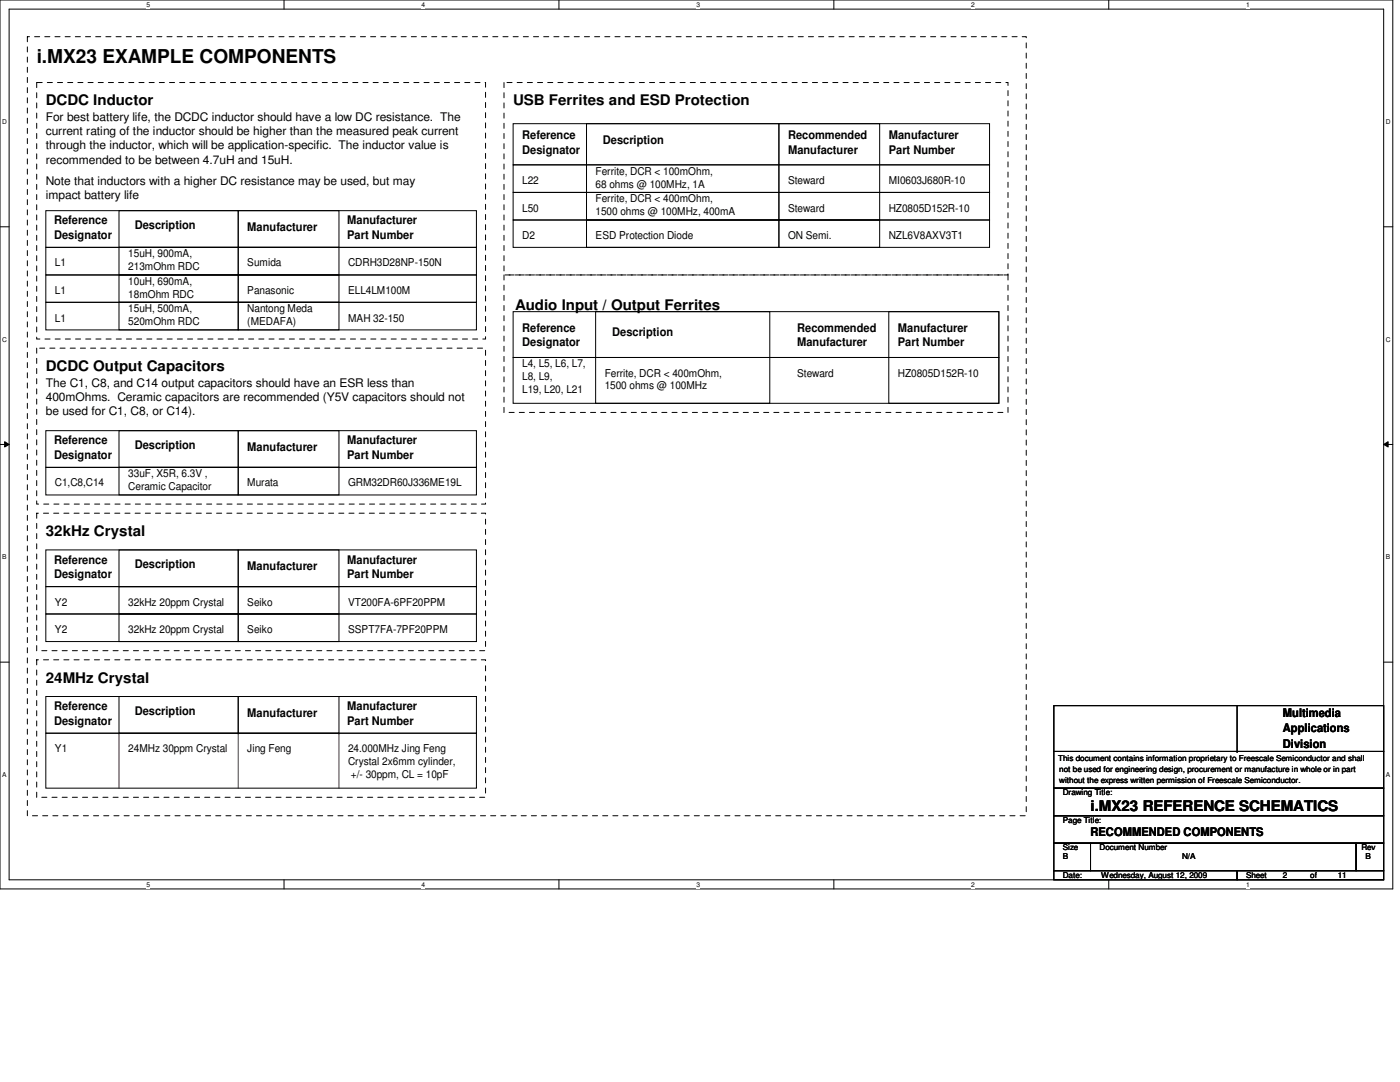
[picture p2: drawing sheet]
<svg xmlns="http://www.w3.org/2000/svg" width="279mm" height="216mm" viewBox="0 0 279 216" stroke-linecap="round" stroke-linejoin="round" font-family="sans-serif">
<defs><g id="words">
<text font-size="3.8" x="7.3" y="12.7">i.MX23 EXAMPLE COMPONENTS</text>
<g font-size="2.9">
<text x="9.1" y="21">DCDC Inductor</text>
<text x="102.4" y="21">USB Ferrites and ESD Protection</text>
<text x="102.8" y="61.8">Audio Input / Output Ferrites</text>
<text x="9.1" y="74">DCDC Output Capacitors</text>
<text x="9.1" y="106.9">32kHz Crystal</text>
<text x="9.1" y="136.2">24MHz Crystal</text>
<text x="217.6" y="161.8">i.MX23 REFERENCE SCHEMATICS</text>
</g>
<g font-size="2.4">
<text x="9.1" y="24.1">For best battery life, the DCDC inductor should have a low DC resistance. The</text>
<text x="9.1" y="27">current rating of the inductor should be higher than the measured peak current</text>
<text x="9.1" y="29.8">through the inductor, which will be application-specific. The inductor value is</text>
<text x="104.2" y="27.8">Reference</text>
<text x="120.3" y="28.7">Description</text>
<text x="157.3" y="27.8">Recommended</text>
<text x="177.4" y="27.8">Manufacturer</text>
<text x="9.1" y="32.6">recommended to be between 4.7uH and 15uH.</text>
<text x="104.2" y="30.6">Designator</text>
<text x="157.3" y="30.6">Manufacturer</text>
<text x="177.4" y="30.6">Part Number</text>
<text x="9.1" y="37">Note that inductors with a higher DC resistance may be used, but may</text>
<text x="9.1" y="39.8">impact battery life</text>
<text x="10.8" y="44.8">Reference</text>
<text x="10.8" y="47.6">Designator</text>
<text x="26.9" y="45.7">Description</text>
<text x="49.4" y="46.1">Manufacturer</text>
<text x="69.3" y="44.8">Manufacturer</text>
<text x="69.3" y="47.6">Part Number</text>
<text x="104.2" y="66.2">Reference</text>
<text x="104.2" y="69">Designator</text>
<text x="122.2" y="67.1">Description</text>
<text x="159.1" y="66.2">Recommended</text>
<text x="159.1" y="69">Manufacturer</text>
<text x="179.2" y="66.2">Manufacturer</text>
<text x="179.2" y="69">Part Number</text>
<text x="9.1" y="77.2">The C1, C8, and C14 output capacitors should have an ESR less than</text>
<text x="9.1" y="80">400mOhms. Ceramic capacitors are recommended (Y5V capacitors should not</text>
<text x="9.1" y="82.8">be used for C1, C8, or C14).</text>
<text x="10.8" y="88.7">Reference</text>
<text x="26.9" y="89.6">Description</text>
<text x="49.4" y="90">Manufacturer</text>
<text x="69.3" y="88.7">Manufacturer</text>
<text x="10.8" y="91.5">Designator</text>
<text x="69.3" y="91.5">Part Number</text>
<text x="10.8" y="112.5">Reference</text>
<text x="26.9" y="113.4">Description</text>
<text x="49.4" y="113.7">Manufacturer</text>
<text x="69.3" y="112.5">Manufacturer</text>
<text x="10.8" y="115.3">Designator</text>
<text x="69.3" y="115.3">Part Number</text>
<text x="10.8" y="141.7">Reference</text>
<text x="26.9" y="142.7">Description</text>
<text x="49.4" y="143">Manufacturer</text>
<text x="69.3" y="141.7">Manufacturer</text>
<text x="256" y="143">Multimedia</text>
<text x="10.8" y="144.6">Designator</text>
<text x="69.3" y="144.6">Part Number</text>
<text x="256" y="146.1">Applications</text>
<text x="256" y="149.2">Division</text>
<text x="217.6" y="166.8">RECOMMENDED COMPONENTS</text>
</g>
<g font-size="2.2">
<text x="118.9" y="34.9">Ferrite, DCR &lt; 100mOhm,</text>
<text x="104.2" y="36.7">L22</text>
<text x="118.9" y="40.4">Ferrite, DCR &lt; 400mOhm,</text>
<text x="118.9" y="37.4">68 ohms @ 100MHz, 1A</text>
<text x="157.3" y="36.7">Steward</text>
<text x="177.4" y="36.7">MI0603J680R-10</text>
<text x="104.2" y="42.2">L50</text>
<text x="104.2" y="47.7">D2</text>
<text x="118.9" y="47.7">ESD Protection Diode</text>
<text x="118.9" y="42.9">1500 ohms @ 100MHz, 400mA</text>
<text x="157.3" y="47.7">ON Semi.</text>
<text x="157.3" y="42.2">Steward</text>
<text x="177.4" y="42.2">HZ0805D152R-10</text>
<text x="177.4" y="47.7">NZL6V8AXV3T1</text>
<text x="11" y="53.2">L1</text>
<text x="25.6" y="51.4">15uH, 900mA,</text>
<text x="25.6" y="53.9">213mOhm RDC</text>
<text x="49.4" y="53.2">Sumida</text>
<text x="69.5" y="53.2">CDRH3D28NP-150N</text>
<text x="11" y="58.7">L1</text>
<text x="25.6" y="56.9">10uH, 690mA,</text>
<text x="25.6" y="59.4">18mOhm RDC</text>
<text x="49.4" y="58.7">Panasonic</text>
<text x="69.5" y="58.7">ELL4LM100M</text>
<text x="11" y="64.2">L1</text>
<text x="25.6" y="62.3">15uH, 500mA,</text>
<text x="25.6" y="64.9">520mOhm RDC</text>
<text x="49.4" y="62.3">Nantong Meda</text>
<text x="49.4" y="64.9">(MEDAFA)</text>
<text x="69.5" y="64.2">MAH 32-150</text>
<text x="104.2" y="73.3">L4, L5, L6, L7,</text>
<text x="104.2" y="75.9">L8, L9,</text>
<text x="120.7" y="75.1">Ferrite, DCR &lt; 400mOhm,</text>
<text x="120.7" y="77.7">1500 ohms @ 100MHz</text>
<text x="159.1" y="75.1">Steward</text>
<text x="179.2" y="75.1">HZ0805D152R-10</text>
<text x="104.2" y="78.4">L19, L20, L21</text>
<text x="25.6" y="95.2">33uF, X5R, 6.3V ,</text>
<text x="11" y="97.1">C1,C8,C14</text>
<text x="25.6" y="97.8">Ceramic Capacitor</text>
<text x="49.4" y="97.1">Murata</text>
<text x="69.5" y="97.1">GRM32DR60J336ME19L</text>
<text x="11" y="120.9">Y2</text>
<text x="25.6" y="120.9">32kHz 20ppm Crystal</text>
<text x="49.4" y="120.9">Seiko</text>
<text x="69.5" y="120.9">VT200FA-6PF20PPM</text>
<text x="11" y="126.3">Y2</text>
<text x="25.6" y="126.3">32kHz 20ppm Crystal</text>
<text x="49.4" y="126.3">Seiko</text>
<text x="69.5" y="126.3">SSPT7FA-7PF20PPM</text>
<text x="11" y="150.1">Y1</text>
<text x="25.6" y="150.1">24MHz 30ppm Crystal</text>
<text x="49.4" y="150.1">Jing Feng</text>
<text x="69.5" y="150.1">24.000MHz Jing Feng</text>
<text x="69.5" y="152.7">Crystal 2x6mm cylinder,</text>
<text x="70" y="155.2">+/- 30ppm, CL = 10pF</text>
</g>
<g font-size="1.6">
<text x="211.2" y="151.9">This document contains information proprietary to Freescale Semiconductor and shall</text>
<text x="211.4" y="154.1">not be used for engineering design, procurement or manufacture in whole or in part</text>
<text x="211.4" y="156.3">without the express written permission of Freescale Semiconductor.</text>
<text x="212.1" y="158.7">Drawing Title:</text>
<text x="212.1" y="164.2">Page Title:</text>
<text x="212.1" y="169.7">Size</text>
<text x="212.1" y="171.5">B</text>
<text x="219.5" y="169.7">Document Number</text>
<text x="235.9" y="171.5">N/A</text>
<text x="271.7" y="169.7">Rev</text>
<text x="272.5" y="171.5">B</text>
<text x="212.1" y="175.2">Date:</text>
<text x="219.8" y="175.2">Wednesday, August 12, 2009</text>
<text x="248.7" y="175.2">Sheet</text>
<text x="256" y="175.2">2</text>
<text x="261.5" y="175.2">of</text>
<text x="267" y="175.2">11</text>
</g>
<g font-size="1.3">
<text x="29.3" y="1.4">5</text>
<text x="84.1" y="1.4">4</text>
<text x="139" y="1.4">3</text>
<text x="193.8" y="1.4">2</text>
<text x="248.7" y="1.4">1</text>
<text x=".5" y="24.7">D</text>
<text x="276.6" y="24.7">D</text>
<text x=".5" y="68.2">C</text>
<text x="276.6" y="68.2">C</text>
<text x=".5" y="111.6">B</text>
<text x="276.6" y="111.6">B</text>
<text x=".5" y="155">A</text>
<text x="276.6" y="155">A</text>
<text x="29.3" y="177">5</text>
<text x="84.1" y="177">4</text>
<text x="139" y="177">3</text>
<text x="193.8" y="177">2</text>
<text x="248.7" y="177">1</text>
</g>
</g></defs>
<path d="M0 0h278v177.4h-278zM1.8 1.8h274.3v173.8h-274.3z" fill="none" stroke="#000" stroke-width=".2"/>
<g fill="#fff">
<path d="M29.3 .2h.7v1.5h-.7z"/>
<path d="M29.3 175.8h.7v1.4h-.7z"/>
</g>
<path d="M56.7 0v1.8M56.7 175.6v1.8" fill="none" stroke="#000" stroke-width=".2"/>
<g fill="#fff">
<path d="M84.1 .2h.7v1.5h-.7z"/>
<path d="M84.1 175.8h.7v1.4h-.7z"/>
</g>
<path d="M111.5 0v1.8M111.5 175.6v1.8" fill="none" stroke="#000" stroke-width=".2"/>
<g fill="#fff">
<path d="M139 .2h.7v1.5h-.7z"/>
<path d="M139 175.8h.7v1.4h-.7z"/>
</g>
<path d="M166.4 0v1.8M166.4 175.6v1.8" fill="none" stroke="#000" stroke-width=".2"/>
<g fill="#fff">
<path d="M193.8 .2h.8v1.5h-.8z"/>
<path d="M193.8 175.8h.8v1.4h-.8z"/>
</g>
<path d="M221.3 0v1.8M221.3 175.6v1.8" fill="none" stroke="#000" stroke-width=".2"/>
<g fill="#fff">
<path d="M248.7 .2h.7v1.5h-.7z"/>
<path d="M248.7 175.8h.7v1.4h-.7z"/>
<path d="M.5 23.5h.9v1.5h-.9z"/>
<path d="M276.6 23.5h.9v1.5h-.9z"/>
<path d="M.5 67h.9v1.5h-.9z"/>
<path d="M276.6 67h.9v1.5h-.9z"/>
</g>
<path d="M0 45.3h1.8M276.1 45.3h1.9" fill="none" stroke="#000" stroke-width=".2"/>
<g fill="#fff">
<path d="M.5 110.4h.8v1.5h-.8z"/>
<path d="M276.6 110.4h.9v1.5h-.9z"/>
</g>
<path d="M0 88.7h1.8M.9 88.1l.9 .6-.9 .5zM276.1 88.7l.9-.6v1.1zM276.1 88.7h1.9" fill="none" stroke="#000" stroke-width=".2"/>
<path d="M.9 88.1l.9 .6-.9 .5zM276.1 88.7l.9-.6v1.1z" fill="#000"/>
<g fill="#fff">
<path d="M.5 153.8h.8v1.5h-.8z"/>
<path d="M276.6 153.8h.9v1.5h-.9z"/>
</g>
<g fill="none" stroke="#000" stroke-width=".2">
<path d="M102.4 24.7h95.1v8.2h-95.1zM102.4 32.9h95.1v5.5h-95.1zM102.4 38.4h95.1v5.5h-95.1zM117.1 24.7h38.3v19.2h-38.3zM155.4 24.7h20.2v19.2h-20.2zM9.1 42h86v7.4h-86zM9.1 49.4h86v5.5h-86zM9.1 54.9h86v5.4h-86zM23.7 42h23.8v7.4h-23.8zM23.7 49.4h23.8v5.5h-23.8zM23.7 54.9h23.8v5.4h-23.8zM47.5 42h20.1v7.4h-20.1z"/>
<path d="M47.5 49.4h20.1v5.5h-20.1zM47.5 54.9h20.1v5.4h-20.1zM102.4 43.9h95.1v5.5h-95.1zM117.1 43.9h38.3v5.5h-38.3zM155.4 43.9h20.2v5.5h-20.2zM9.1 60.3h86v5.5h-86zM23.7 60.3h23.8v5.5h-23.8zM47.5 60.3h20.1v5.5h-20.1zM102.4 71.3h96.9v9.2h-96.9zM102.4 62.2h96.9v9.1h-96.9zM118.9 62.2h34.7v18.3h-34.7zM177.4 62.2h21.9v18.3h-21.9z"/>
<path d="M9.1 85.9h86v7.4h-86zM9.1 93.3h86v5.5h-86zM23.7 85.9h23.8v7.4h-23.8zM23.7 93.3h23.8v5.5h-23.8zM47.5 85.9h20.1v7.4h-20.1zM47.5 93.3h20.1v5.5h-20.1zM9.1 109.7h86v7.4h-86zM9.1 117.1h86v5.4h-86zM23.7 109.7h23.8v7.4h-23.8zM23.7 117.1h23.8v5.4h-23.8zM47.5 109.7h20.1v7.4h-20.1zM47.5 117.1h20.1v5.4h-20.1z"/>
<path d="M0 132.1h1.8M9.1 122.5h86v5.5h-86zM9.1 139h86v7.3h-86zM23.7 122.5h23.8v5.5h-23.8zM23.7 139h23.8v7.3h-23.8zM47.5 122.5h20.1v5.5h-20.1zM47.5 139h20.1v7.3h-20.1zM276.1 132.1h1.9M9.1 146.3h86v11h-86zM210.3 157.3h65.8v5.5h-65.8zM210.3 149.9h65.8v7.4h-65.8zM210.3 140.8h65.8v9.1h-65.8z"/>
<path d="M246.9 149.9h.1M246.9 140.8v9.1M210.3 162.8h65.8v5.4h-65.8zM210.3 168.2h7.3v5.5h-7.3zM210.3 173.7h36.6v1.9h-36.6zM217.6 168.2h53v5.5h-53zM246.9 173.7h29.2v1.9h-29.2zM270.6 168.2h5.5v5.5h-5.5z"/>
</g>
<path d="M23.7 146.3h.1M23.7 146.3v11M47.5 146.3h.1M47.5 146.3v11M67.6 146.3h.1M67.6 146.3v11" fill="none" stroke="#800040" stroke-width=".2"/>
<path d="M5.5 7.3h199.3v155.5h-199.3zM7.3 16.5h89.6v51.1h-89.6zM100.6 16.5h100.6v38.4h-100.6zM100.6 54.9h100.6v27.4h-100.6zM7.3 69.5h89.6v31.1h-89.6zM7.3 102.4h89.6v27.4h-89.6zM7.3 131.7h89.6v27.4h-89.6z" fill="none" stroke="#000" stroke-width=".2" stroke-dasharray="1 1 1 1 1 1 1 1"/>
<use href="#words"/>
</svg>
